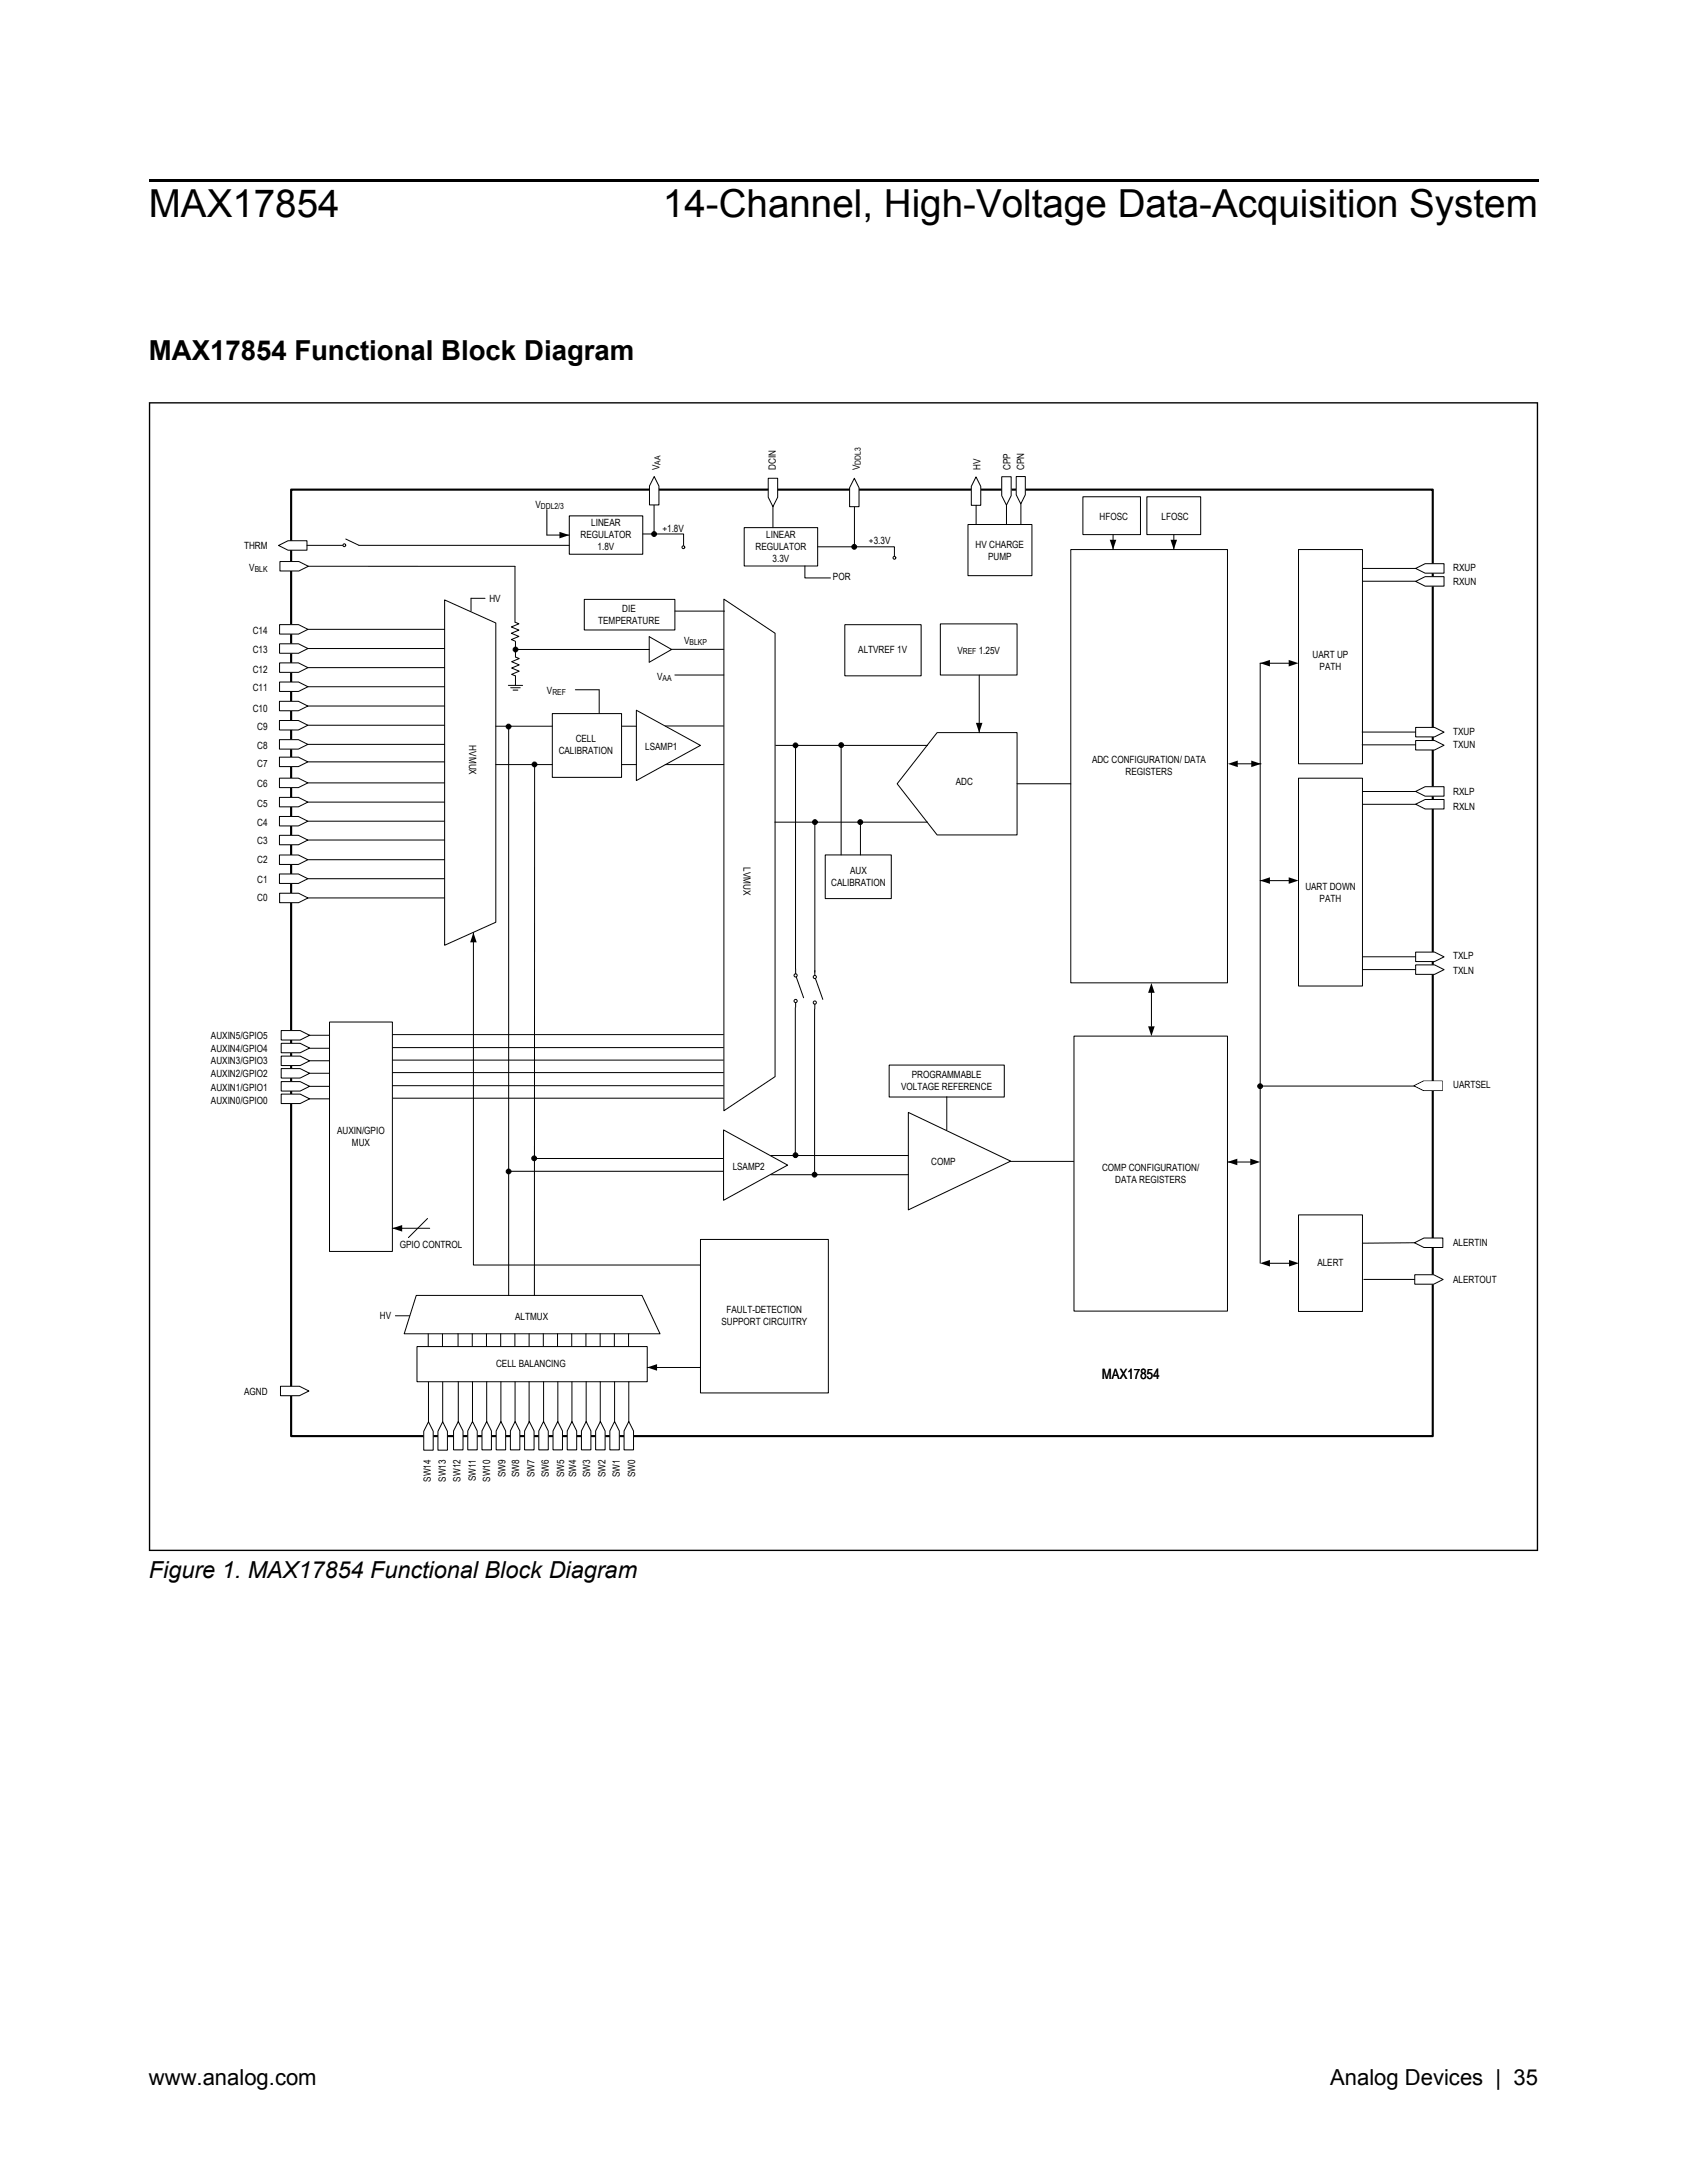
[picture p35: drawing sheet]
<svg xmlns="http://www.w3.org/2000/svg" width="216mm" height="279mm" viewBox="0 0 216 279" stroke-linecap="round" stroke-linejoin="round" font-family="sans-serif">
<defs><g id="words">
<g font-size="4.9">
<text x="19" y="27.8">MAX17854</text>
<text x="84.8" y="27.8">14-Channel, High-Voltage Data-Acquisition System</text>
</g>
<text font-size="3.5" x="19" y="46.1">MAX17854 Functional Block Diagram</text>
<text font-size="3" x="19" y="202">Figure 1. MAX17854 Functional Block Diagram</text>
<g font-size="2.8">
<text x="19" y="266.8">www.analog.com</text>
<text x="170.2" y="266.8">Analog Devices | 35</text>
</g>
<text font-size="1.8" x="141" y="176.5">MAX17854</text>
<g font-size="1.3">
<text x="68.5" y="65">V</text>
<text x="84.4" y="60.2" transform="rotate(-90 84.4 60.2)">V</text>
<text x="99.3" y="60.2" transform="rotate(-90 99.3 60.2)">DCIN</text>
<text x="110" y="60.2" transform="rotate(-90 110 60.2)">V</text>
<text x="125.5" y="60.2" transform="rotate(-90 125.5 60.2)">HV</text>
<text x="129.3" y="60.2" transform="rotate(-90 129.3 60.2)">CPP</text>
<text x="131.1" y="60.2" transform="rotate(-90 131.1 60.2)">CPN</text>
<text x="31.2" y="70.2">THRM</text>
<text x="74.3" y="68.9">REGULATOR</text>
<text x="75.7" y="67.3">LINEAR</text>
<text x="76.5" y="70.4">1.8V</text>
<text x="84.8" y="68.1">+1.8V</text>
<text x="96.7" y="70.4">REGULATOR</text>
<text x="98.1" y="68.8">LINEAR</text>
<text x="98.9" y="71.9">3.3V</text>
<text x="111.2" y="69.6">+3.3V</text>
<text x="124.9" y="70.2">HV CHARGE</text>
<text x="126.5" y="71.7">PUMP</text>
<text x="140.7" y="66.5">HFOSC</text>
<text x="148.6" y="66.5">LFOSC</text>
<text x="31.9" y="73">V</text>
<text x="62.6" y="77">HV</text>
<text x="106.6" y="74.2">POR</text>
<text x="186" y="73.1">RXUP</text>
<text x="186" y="74.9">RXUN</text>
<text x="32.3" y="83.5">C13</text>
<text x="32.3" y="81.2">C14</text>
<text x="76.6" y="79.9">TEMPERATURE</text>
<text x="79.6" y="78.4">DIE</text>
<text x="87.5" y="82.4">V</text>
<text x="109.8" y="83.6">ALTVREF 1V</text>
<text x="122.5" y="83.6">V</text>
<text x="125.3" y="83.6">1.25V</text>
<text x="32.3" y="88.4">C11</text>
<text x="32.3" y="86.1">C12</text>
<text x="70" y="88.9">V</text>
<text x="84.1" y="87">V</text>
<text x="168" y="84.3">UART UP</text>
<text x="168.9" y="85.8">PATH</text>
<text x="32.3" y="91.1">C10</text>
<text x="32.9" y="95.8">C8</text>
<text x="32.9" y="93.4">C9</text>
<text x="60.1" y="95.4" transform="rotate(90 60.1 95.4)">HVMUX</text>
<text x="73.7" y="95">CELL</text>
<text x="82.6" y="96">LSAMP1</text>
<text x="186" y="94.1">TXUP</text>
<text x="186" y="95.8">TXUN</text>
<text x="32.9" y="100.7">C6</text>
<text x="32.9" y="98.1">C7</text>
<text x="71.5" y="96.5">CALIBRATION</text>
<text x="122.3" y="100.4">ADC</text>
<text x="139.8" y="97.7">ADC CONFIGURATION/ DATA</text>
<text x="144" y="99.2">REGISTERS</text>
<text x="186" y="101.7">RXLP</text>
<text x="32.9" y="105.7">C4</text>
<text x="32.9" y="103.3">C5</text>
<text x="186" y="103.7">RXLN</text>
<text x="32.9" y="113">C1</text>
<text x="32.9" y="110.4">C2</text>
<text x="32.9" y="108">C3</text>
<text x="95.2" y="111" transform="rotate(90 95.2 111)">LVMUX</text>
<text x="106.4" y="113.4">CALIBRATION</text>
<text x="108.8" y="111.9">AUX</text>
<text x="167.1" y="114">UART DOWN</text>
<text x="32.9" y="115.4">C0</text>
<text x="168.9" y="115.5">PATH</text>
<text x="186" y="124.6">TXLN</text>
<text x="186" y="122.7">TXLP</text>
<text x="27" y="136.2">AUXIN3/GPIO3</text>
<text x="27" y="133">AUXIN5/GPIO5</text>
<text x="27" y="134.6">AUXIN4/GPIO4</text>
<text x="27" y="137.9">AUXIN2/GPIO2</text>
<text x="116.7" y="138">PROGRAMMABLE</text>
<text x="27" y="139.7">AUXIN1/GPIO1</text>
<text x="27" y="141.3">AUXIN0/GPIO0</text>
<text x="115.3" y="139.5">VOLTAGE REFERENCE</text>
<text x="186" y="139.3">UARTSEL</text>
<text x="43.1" y="145.1">AUXIN/GPIO</text>
<text x="45" y="146.6">MUX</text>
<text x="93.8" y="149.7">LSAMP2</text>
<text x="119.2" y="149">COMP</text>
<text x="141" y="149.8">COMP CONFIGURATION/</text>
<text x="142.7" y="151.4">DATA REGISTERS</text>
<text x="51.2" y="159.8">GPIO CONTROL</text>
<text x="186" y="159.4">ALERTIN</text>
<text x="168.6" y="162.1">ALERT</text>
<text x="186" y="164.2">ALERTOUT</text>
<text x="48.6" y="168.8">HV</text>
<text x="65.9" y="169">ALTMUX</text>
<text x="92.3" y="169.6">SUPPORT CIRCUITRY</text>
<text x="93" y="168.1">FAULT-DETECTION</text>
<text x="31.2" y="178.6">AGND</text>
<text x="63.5" y="175">CELL BALANCING</text>
<text x="55.1" y="189.7" transform="rotate(-90 55.1 189.7)">SW14</text>
<text x="57.1" y="189.6" transform="rotate(-90 57.1 189.6)">SW13</text>
<text x="58.9" y="189.6" transform="rotate(-90 58.9 189.6)">SW12</text>
<text x="60.9" y="189.6" transform="rotate(-90 60.9 189.6)">SW11</text>
<text x="62.7" y="189.7" transform="rotate(-90 62.7 189.7)">SW10</text>
<text x="64.7" y="189" transform="rotate(-90 64.7 189)">SW9</text>
<text x="66.5" y="189.1" transform="rotate(-90 66.5 189.1)">SW8</text>
<text x="68.4" y="189" transform="rotate(-90 68.4 189)">SW7</text>
<text x="70.3" y="189.1" transform="rotate(-90 70.3 189.1)">SW6</text>
<text x="72.2" y="189.1" transform="rotate(-90 72.2 189.1)">SW5</text>
<text x="73.8" y="189" transform="rotate(-90 73.8 189)">SW4</text>
<text x="75.5" y="189.1" transform="rotate(-90 75.5 189.1)">SW3</text>
<text x="77.5" y="189" transform="rotate(-90 77.5 189)">SW2</text>
<text x="79.3" y="189.1" transform="rotate(-90 79.3 189.1)">SW1</text>
<text x="81.3" y="189.1" transform="rotate(-90 81.3 189.1)">SW0</text>
</g>
<g font-size="1.1">
<text x="84.5" y="59.5" transform="rotate(-90 84.5 59.5)">AA</text>
<text x="110.2" y="59.5" transform="rotate(-90 110.2 59.5)">DDL3</text>
<text x="69.2" y="65.2">DDL2/3</text>
<text x="32.6" y="73.1">BLK</text>
<text x="88.2" y="82.6">BLKP</text>
<text x="123.2" y="83.8">REF</text>
<text x="70.7" y="89">REF</text>
<text x="84.8" y="87.2">AA</text>
</g>
</g></defs>
<path d="M19 51.5v147h177.8v-147zM19.2 51.6v146.7h177.5v-146.7z" fill-rule="evenodd" fill="#000"/>
<path d="M37.3 62.7h146.1v121.1h-146.1z" fill="none" stroke="#000" stroke-width=".27"/>
<path d="M120.3 79.9h9.9v6.5h-9.9zM138.6 63.6h7.4v4.8h-7.4zM146.8 63.6h6.9v4.8h-6.9zM39.4 85.5h17.5M63.5 92.9h7.2M63.5 97.9h7.2M81.4 90.9l8.2 4.5-8.2 4.5zM119.9 93.8h10.3v13.1h-10.3l-5.1-6.6zM130.2 100.3h6.8" fill="none" stroke="#000" stroke-width=".13"/>
<path d="M35.8 84.8h2.4l1.2 .7-1.2 .6h-2.4z" fill-rule="evenodd" fill="#fff"/>
<path d="M35.8 84.8h2.4l1.2 .7-1.2 .6h-2.4z" fill-rule="evenodd" fill="#fff" stroke="#000" stroke-width=".13"/>
<path d="M108.1 80h9.8v6.5h-9.8zM39.4 87.9h17.5M53.4 172.3h29.4v4.5h-29.4z" fill="none" stroke="#000" stroke-width=".13"/>
<path d="M35.8 87.3h2.4l1.2 .6-1.2 .6h-2.4z" fill-rule="evenodd" fill="#fff"/>
<path d="M35.8 87.3h2.4l1.2 .6-1.2 .6h-2.4z" fill-rule="evenodd" fill="#fff" stroke="#000" stroke-width=".13"/>
<path d="M39.4 90.4h17.5" fill="none" stroke="#000" stroke-width=".13"/>
<path d="M35.8 89.8h2.4l1.2 .6-1.2 .6h-2.4z" fill-rule="evenodd" fill="#fff"/>
<path d="M35.8 89.8h2.4l1.2 .6-1.2 .6h-2.4z" fill-rule="evenodd" fill="#fff" stroke="#000" stroke-width=".13"/>
<path d="M39.4 92.8h17.5" fill="none" stroke="#000" stroke-width=".13"/>
<path d="M35.8 92.2h2.4l1.2 .6-1.2 .6h-2.4z" fill-rule="evenodd" fill="#fff"/>
<path d="M35.8 92.2h2.4l1.2 .6-1.2 .6h-2.4z" fill-rule="evenodd" fill="#fff" stroke="#000" stroke-width=".13"/>
<path d="M39.4 95.3h17.5" fill="none" stroke="#000" stroke-width=".13"/>
<path d="M35.8 94.7h2.4l1.2 .6-1.2 .6h-2.4z" fill-rule="evenodd" fill="#fff"/>
<path d="M35.8 94.7h2.4l1.2 .6-1.2 .6h-2.4z" fill-rule="evenodd" fill="#fff" stroke="#000" stroke-width=".13"/>
<path d="M39.4 97.5h17.5" fill="none" stroke="#000" stroke-width=".13"/>
<path d="M35.8 96.9h2.4l1.2 .6-1.2 .6h-2.4z" fill-rule="evenodd" fill="#fff"/>
<path d="M35.8 96.9h2.4l1.2 .6-1.2 .6h-2.4z" fill-rule="evenodd" fill="#fff" stroke="#000" stroke-width=".13"/>
<path d="M39.4 100.2h17.5" fill="none" stroke="#000" stroke-width=".13"/>
<path d="M35.8 99.6h2.4l1.2 .6-1.2 .6h-2.4z" fill-rule="evenodd" fill="#fff"/>
<path d="M35.8 99.6h2.4l1.2 .6-1.2 .6h-2.4z" fill-rule="evenodd" fill="#fff" stroke="#000" stroke-width=".13"/>
<path d="M39.4 102.7h17.5" fill="none" stroke="#000" stroke-width=".13"/>
<path d="M35.8 102.1h2.4l1.2 .6-1.2 .6h-2.4z" fill-rule="evenodd" fill="#fff"/>
<path d="M35.8 102.1h2.4l1.2 .6-1.2 .6h-2.4z" fill-rule="evenodd" fill="#fff" stroke="#000" stroke-width=".13"/>
<path d="M39.4 105.1h17.5" fill="none" stroke="#000" stroke-width=".13"/>
<path d="M35.8 104.5h2.4l1.2 .6-1.2 .6h-2.4z" fill-rule="evenodd" fill="#fff"/>
<path d="M35.8 104.5h2.4l1.2 .6-1.2 .6h-2.4z" fill-rule="evenodd" fill="#fff" stroke="#000" stroke-width=".13"/>
<path d="M39.4 107.5h17.5" fill="none" stroke="#000" stroke-width=".13"/>
<path d="M35.8 106.9h2.4l1.2 .6-1.2 .6h-2.4z" fill-rule="evenodd" fill="#fff"/>
<path d="M35.8 106.9h2.4l1.2 .6-1.2 .6h-2.4z" fill-rule="evenodd" fill="#fff" stroke="#000" stroke-width=".13"/>
<path d="M39.4 110h17.5" fill="none" stroke="#000" stroke-width=".13"/>
<path d="M35.8 109.4h2.4l1.2 .6-1.2 .6h-2.4z" fill-rule="evenodd" fill="#fff"/>
<path d="M35.8 109.4h2.4l1.2 .6-1.2 .6h-2.4z" fill-rule="evenodd" fill="#fff" stroke="#000" stroke-width=".13"/>
<path d="M39.4 112.5h17.5" fill="none" stroke="#000" stroke-width=".13"/>
<path d="M35.8 111.9h2.4l1.2 .6-1.2 .6h-2.4z" fill-rule="evenodd" fill="#fff"/>
<path d="M35.8 111.9h2.4l1.2 .6-1.2 .6h-2.4z" fill-rule="evenodd" fill="#fff" stroke="#000" stroke-width=".13"/>
<path d="M39.5 114.9h17.4" fill="none" stroke="#000" stroke-width=".13"/>
<g fill="#fff">
<path d="M35.8 114.3h2.4l1.2 .6-1.2 .6h-2.4z" fill-rule="evenodd"/>
<path d="M35.9 177.4h2.4l1.2 .6-1.2 .6h-2.4z" fill-rule="evenodd"/>
</g>
<g fill="#fff" stroke="#000" stroke-width=".13">
<path d="M35.8 114.3h2.4l1.2 .6-1.2 .6h-2.4z" fill-rule="evenodd"/>
<path d="M35.9 177.4h2.4l1.2 .6-1.2 .6h-2.4z" fill-rule="evenodd"/>
</g>
<path d="M39.6 132.5h2.5" fill="none" stroke="#000" stroke-width=".13"/>
<path d="M36 131.9h2.4l1.2 .6-1.2 .6h-2.4z" fill-rule="evenodd" fill="#fff"/>
<path d="M36 131.9h2.4l1.2 .6-1.2 .6h-2.4z" fill-rule="evenodd" fill="#fff" stroke="#000" stroke-width=".13"/>
<path d="M39.6 135.8h2.5" fill="none" stroke="#000" stroke-width=".13"/>
<path d="M36 135.2h2.4l1.2 .6-1.2 .6h-2.4z" fill-rule="evenodd" fill="#fff"/>
<path d="M36 135.2h2.4l1.2 .6-1.2 .6h-2.4z" fill-rule="evenodd" fill="#fff" stroke="#000" stroke-width=".13"/>
<path d="M85.1 97.9h7.5M85.2 92.9h7.4M99.3 95.4h19.4M99.2 105.2h19.5" fill="none" stroke="#000" stroke-width=".13"/>
<g fill="#fff">
<path d="M58.6 181.9l.7 1.2v2.5h-1.3v-2.5z" fill-rule="evenodd"/>
<path d="M60.5 181.9l.6 1.2v2.5h-1.2v-2.5z" fill-rule="evenodd"/>
<path d="M62.3 181.9l.6 1.2v2.5h-1.2v-2.5z" fill-rule="evenodd"/>
<path d="M64.1 181.9l.6 1.2v2.5h-1.2v-2.5z" fill-rule="evenodd"/>
<path d="M65.9 181.9l.6 1.2v2.5h-1.2v-2.5z" fill-rule="evenodd"/>
<path d="M67.7 181.9l.6 1.2v2.5h-1.2v-2.5z" fill-rule="evenodd"/>
<path d="M69.6 181.9l.6 1.2v2.5h-1.2v-2.5z" fill-rule="evenodd"/>
<path d="M71.4 181.9l.6 1.2v2.5h-1.2v-2.5z" fill-rule="evenodd"/>
<path d="M73.2 181.9l.6 1.2v2.5h-1.2v-2.5z" fill-rule="evenodd"/>
<path d="M75 181.9l.6 1.2v2.5h-1.2v-2.5z" fill-rule="evenodd"/>
<path d="M76.8 181.9l.6 1.2v2.5h-1.2v-2.5z" fill-rule="evenodd"/>
<path d="M78.7 181.9l.6 1.2v2.5h-1.3v-2.5z" fill-rule="evenodd"/>
<path d="M80.5 181.9l.6 1.2v2.5h-1.2v-2.5z" fill-rule="evenodd"/>
</g>
<g fill="#fff" stroke="#000" stroke-width=".13">
<path d="M58.6 181.9l.7 1.2v2.5h-1.3v-2.5z" fill-rule="evenodd"/>
<path d="M60.5 181.9l.6 1.2v2.5h-1.2v-2.5z" fill-rule="evenodd"/>
<path d="M62.3 181.9l.6 1.2v2.5h-1.2v-2.5z" fill-rule="evenodd"/>
<path d="M64.1 181.9l.6 1.2v2.5h-1.2v-2.5z" fill-rule="evenodd"/>
<path d="M65.9 181.9l.6 1.2v2.5h-1.2v-2.5z" fill-rule="evenodd"/>
<path d="M67.7 181.9l.6 1.2v2.5h-1.2v-2.5z" fill-rule="evenodd"/>
<path d="M69.6 181.9l.6 1.2v2.5h-1.2v-2.5z" fill-rule="evenodd"/>
<path d="M71.4 181.9l.6 1.2v2.5h-1.2v-2.5z" fill-rule="evenodd"/>
<path d="M73.2 181.9l.6 1.2v2.5h-1.2v-2.5z" fill-rule="evenodd"/>
<path d="M75 181.9l.6 1.2v2.5h-1.2v-2.5z" fill-rule="evenodd"/>
<path d="M76.8 181.9l.6 1.2v2.5h-1.2v-2.5z" fill-rule="evenodd"/>
<path d="M78.7 181.9l.6 1.2v2.5h-1.3v-2.5z" fill-rule="evenodd"/>
<path d="M80.5 181.9l.6 1.2v2.5h-1.2v-2.5z" fill-rule="evenodd"/>
</g>
<g fill="none" stroke="#000" stroke-width=".13">
<path d="M62.1 76.6h-1.8v1.6M65.9 72.5v7.1M65.9 79.6l.5 .2-1 .4 1 .4-1 .5 1 .4-1 .4 .5 .2M74.8 76.7h11.6v3.9h-11.6zM65.1 87.7h1.8M65.1 93v72.8M65.4 88h1.2M65.7 88.3h.6M66 82.1v2l.4 .2-.9 .4 .9 .4-.9 .4 .9 .4-.9 .4 .5 .2v1.2M68.4 97.9v67.9M70.7 91.3h8.8v8.2h-8.8zM73.6 88.3h3.1"/>
<path d="M76.7 88.3v3M79.5 97.9h1.9M79.6 92.9h1.8M83.1 84.7v-3.2l2.9 1.6-2.9 1.7M86 83.1h6.6M86.4 86.4h6.2M50.6 168.4h1.8M53.3 165.8h28.9l2.3 4.9h-32.8zM58.6 170.7v1.6M58.7 176.8v5.2M60.4 170.7v1.6M60.5 176.8v5.2"/>
<path d="M62.3 170.7v1.6M62.3 176.8v5.2M64.1 170.7v1.6M64.1 176.8v5.2M65.9 170.7v1.6M65.9 176.9v5M67.7 170.7v1.6M67.7 176.9v5.1M69.5 170.7v1.6M69.6 176.9v5.1M71.4 170.7v1.6M71.4 176.8v5.2"/>
<path d="M73.2 170.7v1.6M73.2 176.9v5.1M75 170.7v1.6M75 176.8v5.2M76.8 170.7v1.6M76.8 176.8v5.2M78.6 170.7v1.6M78.7 176.8v5.1M80.4 170.7v1.6M80.5 176.8v5.2"/>
</g>
<path d="M35.8 71.9h2.5l1.2 .6-1.2 .6h-2.5z" fill-rule="evenodd" fill="#fff" stroke="#000" stroke-width=".13"/>
<path d="M39.4 72.5h26.5" fill="none" stroke="#000" stroke-width=".13"/>
<path d="M35.7 69.8l1.2-.6h2.4v1.2h-2.4z" fill-rule="evenodd" fill="#fff" stroke="#000" stroke-width=".13"/>
<g fill="none" stroke="#000" stroke-width=".13">
<path d="M39.3 69.8h4.5M44.2 69l1.7 .8M45.9 69.8h26.9M95.2 67.5h9.4v4.9h-9.4zM98.9 64.8v2.7"/>
<circle cx="44.1" cy="69.8" r=".18"/>
</g>
<path d="M98.3 61.2h1.2v2.4l-.6 1.3-.6-1.3z" fill-rule="evenodd" fill="#fff" stroke="#000" stroke-width=".13"/>
<path d="M109.3 64.8v5.2" fill="none" stroke="#000" stroke-width=".13"/>
<path d="M109.3 61.2l.6 1.2v2.5h-1.2v-2.5z" fill-rule="evenodd" fill="#fff" stroke="#000" stroke-width=".13"/>
<g fill="none" stroke="#000" stroke-width=".13">
<path d="M103 72.4v1.6h3.3M104.6 70h9.9v1.1M39.4 80.6h17.5"/>
<circle cx="114.5" cy="71.4" r=".18"/>
</g>
<path d="M35.8 79.9h2.4l1.2 .7-1.2 .6h-2.4z" fill-rule="evenodd" fill="#fff"/>
<path d="M35.8 79.9h2.4l1.2 .7-1.2 .6h-2.4z" fill-rule="evenodd" fill="#fff" stroke="#000" stroke-width=".13"/>
<path d="M39.4 83h17.5" fill="none" stroke="#000" stroke-width=".13"/>
<g fill="#fff">
<path d="M35.8 82.4h2.4l1.2 .6-1.2 .6h-2.4z" fill-rule="evenodd"/>
<path d="M54.8 182l.6 1.2v2.4h-1.2v-2.4z" fill-rule="evenodd"/>
<path d="M56.7 182l.6 1.2v2.4h-1.3v-2.4z" fill-rule="evenodd"/>
</g>
<g fill="#fff" stroke="#000" stroke-width=".13">
<path d="M35.8 82.4h2.4l1.2 .6-1.2 .6h-2.4z" fill-rule="evenodd"/>
<path d="M54.8 182l.6 1.2v2.4h-1.2v-2.4z" fill-rule="evenodd"/>
<path d="M56.7 182l.6 1.2v2.4h-1.3v-2.4z" fill-rule="evenodd"/>
</g>
<path d="M123.9 67.1h8.2v6.6h-8.2zM54.8 170.7v1.6M54.8 176.9v5.1M56.6 170.7v1.6M56.7 176.9v5.1" fill="none" stroke="#000" stroke-width=".13"/>
<path d="M128.2 61.7h1.3v2l-.7 1-.6-1z" fill-rule="evenodd" fill="#fff"/>
<path d="M128.2 61h1.2v2.4l-.6 1.3-.6-1.3z" fill-rule="evenodd" fill="#fff" stroke="#000" stroke-width=".13"/>
<path d="M128.8 64.7v2.4" fill="none" stroke="#000" stroke-width=".13"/>
<path d="M130 61h1.2v2.4l-.6 1.3-.6-1.3z" fill-rule="evenodd" fill="#fff"/>
<path d="M130.1 61h1.1v2.3l-.6 1.2-.5-1.2z" fill-rule="evenodd" fill="#fff" stroke="#000" stroke-width=".13"/>
<path d="M130.7 64.5v2.6" fill="none" stroke="#000" stroke-width=".13"/>
<path d="M124.9 61.1l.6 1.3v2.5h-1.2v-2.5z" fill-rule="evenodd" fill="#fff"/>
<path d="M124.9 61l.6 1.3v2.4h-1.2v-2.4z" fill-rule="evenodd" fill="#fff" stroke="#000" stroke-width=".13"/>
<path d="M56.9 76.8l6.6 2.9v38.3l-6.6 3zM92.6 76.7l6.6 4.4v56.7l-6.6 4.4zM124.9 64.7v2.4M107.6 95.5v13.9M125.3 86.4v7.4M60.6 119.4v42.5h29M105.6 109.4h8.5v5.6h-8.5zM110.1 105.3v4.1M39.6 134.2h2.5M89.6 158.6h16.4v19.7h-16.4zM82.8 175h6.8" fill="none" stroke="#000" stroke-width=".13"/>
<path d="M124.9 92.5h.8l-.4 1.3zM60.6 119.4l.4 1.2h-.8zM82.8 175l1.3-.4v.8z" fill="#000"/>
<path d="M36 133.6h2.4l1.2 .6-1.2 .6h-2.4z" fill-rule="evenodd" fill="#fff"/>
<path d="M36 133.5h2.4l1.2 .6-1.2 .6h-2.4z" fill-rule="evenodd" fill="#fff" stroke="#000" stroke-width=".13"/>
<path d="M39.6 137.4h2.5" fill="none" stroke="#000" stroke-width=".13"/>
<g fill="#fff">
<path d="M36 136.8h2.4l1.2 .6-1.2 .6h-2.4z" fill-rule="evenodd"/>
<path d="M36 138.4h2.4l1.2 .6-1.2 .6h-2.4z" fill-rule="evenodd"/>
<path d="M36 140h2.4l1.2 .6-1.2 .6h-2.4z" fill-rule="evenodd"/>
</g>
<g fill="#fff" stroke="#000" stroke-width=".13">
<path d="M36 136.8h2.4l1.2 .6-1.2 .6h-2.4z" fill-rule="evenodd"/>
<path d="M36 138.4h2.4l1.2 .6-1.2 .6h-2.4z" fill-rule="evenodd"/>
<path d="M36 140h2.4l1.2 .6-1.2 .6h-2.4z" fill-rule="evenodd"/>
</g>
<g fill="none" stroke="#000" stroke-width=".13">
<path d="M86.4 78.2h6.3M65.9 83.1h17.2M39.6 139h2.5M42.2 130.8h8v29.4h-8zM113.8 136.3h14.7v4.1h-14.7zM137.4 132.6h19.7v35.2h-19.7zM39.6 140.6h2.5M50.2 157.2h4.8M54.7 155.9l-2.4 2.5M65.1 149.9h27.4M68.4 148.3h24.1M92.6 144.6l8.2 4.5-8.2 4.5z"/>
<path d="M98.7 150.3h17.5M98.7 147.9h17.5M116.2 142.4l13.1 6.2-13.1 6.3zM121.2 140.4v4.2"/>
</g>
<path d="M50.2 157.2l1.3-.4v.8z" fill="#000"/>
<g fill="#fff">
<path d="M181 159.1l1.2-.6h2.5v1.2h-2.5z" fill-rule="evenodd"/>
<path d="M181.9 163.2h2.4l1.2 .6-1.2 .6h-2.4z" fill-rule="evenodd"/>
</g>
<g fill="#fff" stroke="#000" stroke-width=".13">
<path d="M181 159.1l1.2-.6h2.5v1.2h-2.5z" fill-rule="evenodd"/>
<path d="M181.1 163.2h2.4l1.2 .6-1.2 .6h-2.4z" fill-rule="evenodd"/>
</g>
<path d="M181 159.1h-6.6M174.5 163.8h6.5" fill="none" stroke="#000" stroke-width=".13"/>
<g fill="#fff">
<path d="M181.2 72.8l1.2-.7h2.4v1.3h-2.4z" fill-rule="evenodd"/>
<path d="M181.2 74.4l1.2-.6h2.4v1.2h-2.4z" fill-rule="evenodd"/>
<path d="M181.2 94.8h2.4l1.2 .6-1.2 .6h-2.4z" fill-rule="evenodd"/>
<path d="M181.2 93.1h2.4l1.2 .6-1.2 .6h-2.4z" fill-rule="evenodd"/>
</g>
<g fill="#fff" stroke="#000" stroke-width=".13">
<path d="M181.2 72.8l1.2-.7h2.4v1.3h-2.4z" fill-rule="evenodd"/>
<path d="M181.2 74.4l1.2-.6h2.4v1.2h-2.4z" fill-rule="evenodd"/>
<path d="M181.2 94.8h2.4l1.2 .6-1.2 .6h-2.4z" fill-rule="evenodd"/>
<path d="M181.2 93.1h2.4l1.2 .6-1.2 .6h-2.4z" fill-rule="evenodd"/>
</g>
<path d="M174.4 72.8h6.8M174.4 74.4h6.8M174.3 93.7h6.8M174.3 95.3h6.9M147.4 127v4.4" fill="none" stroke="#000" stroke-width=".13"/>
<path d="M147.4 125.8l.4 1.3h-.9zM146.9 131.4h.9l-.4 1.2z" fill="#000"/>
<g fill="#fff">
<path d="M181.2 123.5h2.4l1.2 .6-1.2 .6h-2.4z" fill-rule="evenodd"/>
<path d="M181.2 121.9h2.4l1.2 .6-1.2 .6h-2.4z" fill-rule="evenodd"/>
<path d="M181.2 101.3l1.2-.6h2.4v1.2h-2.4z" fill-rule="evenodd"/>
<path d="M181.2 102.9l1.2-.6h2.4v1.2h-2.4z" fill-rule="evenodd"/>
</g>
<g fill="#fff" stroke="#000" stroke-width=".13">
<path d="M181.2 123.5h2.4l1.2 .6-1.2 .6h-2.4z" fill-rule="evenodd"/>
<path d="M181.2 121.9h2.4l1.2 .6-1.2 .6h-2.4z" fill-rule="evenodd"/>
<path d="M181.2 101.3l1.2-.6h2.4v1.2h-2.4z" fill-rule="evenodd"/>
<path d="M181.2 102.9l1.2-.6h2.4v1.2h-2.4z" fill-rule="evenodd"/>
</g>
<g fill="none" stroke="#000" stroke-width=".13">
<path d="M137 70.3h20.1v55.5h-20.1zM166.2 70.3h8.2v27.5h-8.2zM158.3 97.8h3.1M165 84.9h-3.7v76.8M166.2 99.6h8.2v26.6h-8.2zM161.3 112.7h3.7M174.4 101.3h6.8M174.4 102.9h6.8M161.3 139h19.8M174.4 122.5h6.7M174.4 124.1h6.7M129.3 148.6h8.1"/>
<path d="M157.1 148.7h3M166.2 155.5h8.2v12.4h-8.2zM162.5 161.7h2.5"/>
</g>
<path d="M157.2 97.8l1.2-.5v.9zM160.1 97.3l1.3 .5-1.3 .4zM161.3 84.9l1.2-.4v.8zM164.9 84.5l1.3 .4-1.3 .4zM161.3 112.7l1.2-.4v.8zM164.9 112.3l1.3 .4-1.3 .4zM157.1 148.7l1.2-.4v.8zM160 148.3l1.3 .4-1.3 .4zM161.3 161.7l1.2-.4v.8zM165 161.3l1.2 .4-1.2 .4z" fill="#000"/>
<path d="M181 139l1.2-.6h2.4v1.2h-2.4z" fill-rule="evenodd" fill="#fff" stroke="#000" stroke-width=".13"/>
<path d="M181.1 139l1.2-.6h2.3v1.1h-2.3z" fill-rule="evenodd" fill="#fff"/>
<g fill="none" stroke="#000" stroke-width=".13">
<path d="M72.9 66h9.4v4.9h-9.4zM82.3 68.3h5.2v1.5M142.5 68.4v1.9M150.2 68.4v1.9M101.8 95.4v28.6M104.3 105.4v19.4M101.8 129v19M101.8 124v.6M101.8 128.3v.6M101.9 125l.9 2.7M104.3 129.2v21M104.3 128.5v.6"/>
<path d="M104.4 125.2l.9 2.7"/>
<circle cx="87.5" cy="70" r=".18"/>
<circle cx="101.8" cy="124.8" r=".2"/>
<circle cx="101.8" cy="128.1" r=".2"/>
<circle cx="104.3" cy="125" r=".2"/>
<circle cx="104.3" cy="128.3" r=".2"/>
</g>
<path d="M142 69.1h.9l-.5 1.2zM149.8 69.1h.8l-.4 1.2z" fill="#000"/>
<path d="M83.7 61l.6 1.2v2.4h-1.2v-2.4z" fill-rule="evenodd" fill="#fff" stroke="#000" stroke-width=".13"/>
<path d="M70 65.2v3.3h2.9M83.7 64.7v3.6M50.2 139h42.4M50.3 132.4h42.3M50.3 135.7h42.3M50.3 134.1h42.3M50.3 137.3h42.3M50.3 140.6h42.3" fill="none" stroke="#000" stroke-width=".13"/>
<path d="M71.6 68.1l1.3 .4-1.3 .4z" fill="#000"/>
<g fill="#000" stroke="#000" stroke-width=".13">
<circle cx="83.7" cy="68.4" r=".31"/>
<circle cx="109.3" cy="70" r=".31"/>
<circle cx="65.1" cy="93" r=".31"/>
<circle cx="66" cy="83.1" r=".31"/>
<circle cx="68.4" cy="97.8" r=".31"/>
<circle cx="101.8" cy="95.4" r=".31"/>
<circle cx="107.7" cy="95.4" r=".31"/>
<circle cx="104.3" cy="105.2" r=".31"/>
<circle cx="110.1" cy="105.2" r=".31"/>
<circle cx="161.3" cy="139" r=".31"/>
<circle cx="65.1" cy="149.9" r=".31"/>
<circle cx="68.4" cy="148.3" r=".31"/>
<circle cx="101.8" cy="147.9" r=".31"/>
<circle cx="104.2" cy="150.3" r=".31"/>
</g>
<path d="M19 23.1h177.8" fill="none" stroke="#000" stroke-width=".26"/>
<use href="#words"/>
</svg>
